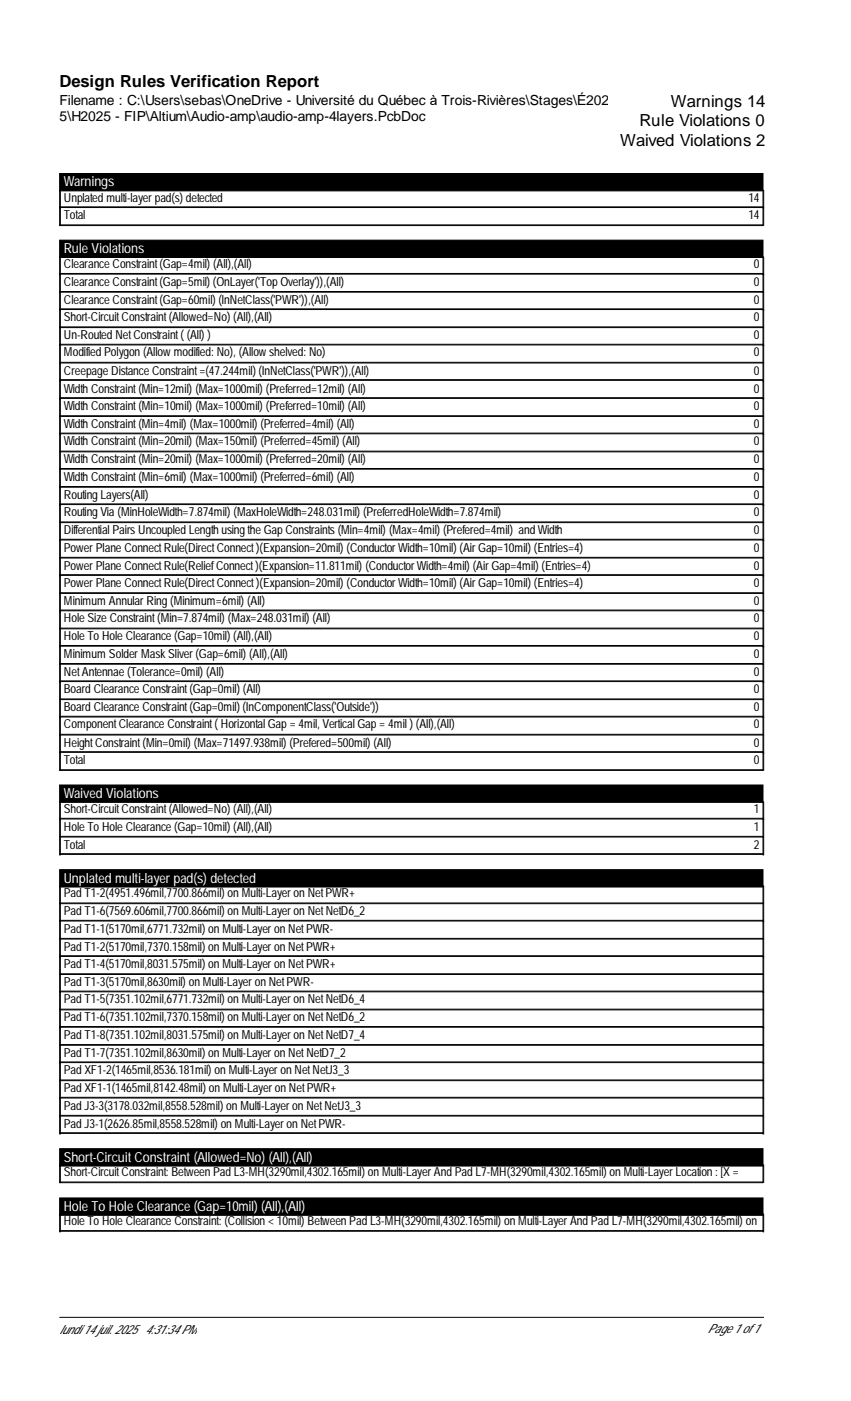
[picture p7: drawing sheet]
<svg xmlns="http://www.w3.org/2000/svg" width="216mm" height="356mm" viewBox="0 0 216 356" stroke-linecap="round" stroke-linejoin="round" font-family="sans-serif">
<defs><g id="words">
<g font-size="4.2">
<text x="15.1" y="22.1">Design Rules Verification Report</text>
<text x="170.2" y="27.1">Warnings 14</text>
<text x="162.2" y="32">Rule Violations 0</text>
<text x="157.3" y="37.1">Waived Violations 2</text>
</g>
<g font-size="3.5">
<text x="15.1" y="26.6">Filename : C:\Users\sebas\OneDrive - Université du Québec à Trois-Rivières\Stages\É202</text>
<text x="15.1" y="30.7">5\H2025 - FIP\Altium\Audio-amp\audio-amp-4layers.PcbDoc</text>
</g>
<g font-size="3.5" fill="#fff">
<text x="16.2" y="47.3">Warnings</text>
<text x="16.2" y="64.2">Rule Violations</text>
<text x="16.2" y="202.5">Waived Violations</text>
<text x="16.2" y="224">Unplated multi-layerpad(s) detected</text>
<text x="16.2" y="294.8">Short-CircuitConstraint(Allowed=No) (All),(All)</text>
<text x="16.2" y="307.4">Hole To Hole Clearance(Gap=10mil) (All),(All)</text>
</g>
<g font-size="3.2">
<text x="16.2" y="51.2">Unplated multi-layer pad(s) detected</text>
<text x="189.9" y="51.2">14</text>
<text x="16.2" y="55.6">Total</text>
<text x="189.9" y="55.6">14</text>
<text x="16.2" y="68.1">ClearanceConstraint(Gap=4mil) (All),(All)</text>
<text x="191.3" y="68.1">0</text>
<text x="16.2" y="72.5">ClearanceConstraint(Gap=5mil) (OnLayer('TopOverlay')),(All)</text>
<text x="16.2" y="77.1">ClearanceConstraint(Gap=60mil) (InNetClass('PWR')),(All)</text>
<text x="191.3" y="72.5">0</text>
<text x="191.3" y="77.1">0</text>
<text x="16.2" y="81.5">Short-CircuitConstraint(Allowed=No) (All),(All)</text>
<text x="191.3" y="81.5">0</text>
<text x="16.2" y="86.1">Un-RoutedNetConstraint( (All) )</text>
<text x="191.3" y="86.1">0</text>
<text x="16.2" y="90.5">ModifiedPolygon(Allowmodified: No), (Allowshelved: No)</text>
<text x="16.2" y="95.1">CreepageDistanceConstraint=(47.244mil) (InNetClass('PWR')),(All)</text>
<text x="191.3" y="90.5">0</text>
<text x="191.3" y="95.1">0</text>
<text x="16.2" y="99.6">WidthConstraint(Min=12mil) (Max=1000mil) (Preferred=12mil) (All)</text>
<text x="191.3" y="99.6">0</text>
<text x="16.2" y="104">WidthConstraint(Min=10mil) (Max=1000mil) (Preferred=10mil) (All)</text>
<text x="191.3" y="104">0</text>
<text x="16.2" y="108.6">WidthConstraint(Min=4mil) (Max=1000mil) (Preferred=4mil) (All)</text>
<text x="16.2" y="113">WidthConstraint(Min=20mil) (Max=150mil) (Preferred=45mil) (All)</text>
<text x="191.3" y="108.6">0</text>
<text x="191.3" y="113">0</text>
<text x="16.2" y="117.6">WidthConstraint(Min=20mil) (Max=1000mil) (Preferred=20mil) (All)</text>
<text x="191.3" y="117.6">0</text>
<text x="16.2" y="122">WidthConstraint(Min=6mil) (Max=1000mil) (Preferred=6mil) (All)</text>
<text x="191.3" y="122">0</text>
<text x="16.2" y="126.6">RoutingLayers(All)</text>
<text x="16.2" y="131">RoutingVia (MinHoleWidth=7.874mil) (MaxHoleWidth=248.031mil) (PreferredHoleWidth=7.874mil)</text>
<text x="191.3" y="126.6">0</text>
<text x="191.3" y="131">0</text>
<text x="16.2" y="135.6">Differential PairsUncoupledLengthusingtheGapConstraints(Min=4mil) (Max=4mil) (Prefered=4mil) andWidth</text>
<text x="191.3" y="135.6">0</text>
<text x="16.2" y="140">Power PlaneConnectRule(DirectConnect)(Expansion=20mil) (Conductor Width=10mil) (Air Gap=10mil) (Entries=4)</text>
<text x="191.3" y="140">0</text>
<text x="16.2" y="144.6">Power PlaneConnectRule(ReliefConnect)(Expansion=11.811mil) (Conductor Width=4mil) (Air Gap=4mil) (Entries=4)</text>
<text x="16.2" y="149">Power PlaneConnectRule(DirectConnect)(Expansion=20mil) (Conductor Width=10mil) (Air Gap=10mil) (Entries=4)</text>
<text x="191.3" y="144.6">0</text>
<text x="191.3" y="149">0</text>
<text x="16.2" y="153.5">MinimumAnnular Ring(Minimum=6mil) (All)</text>
<text x="191.3" y="153.5">0</text>
<text x="16.2" y="158">HoleSizeConstraint(Min=7.874mil) (Max=248.031mil) (All)</text>
<text x="191.3" y="158">0</text>
<text x="16.2" y="162.5">HoleToHoleClearance(Gap=10mil) (All),(All)</text>
<text x="16.2" y="166.9">MinimumSolder MaskSliver (Gap=6mil) (All),(All)</text>
<text x="191.3" y="162.5">0</text>
<text x="191.3" y="166.9">0</text>
<text x="16.2" y="171.5">NetAntennae(Tolerance=0mil) (All)</text>
<text x="191.3" y="171.5">0</text>
<text x="16.2" y="175.9">Board ClearanceConstraint(Gap=0mil) (All)</text>
<text x="191.3" y="175.9">0</text>
<text x="16.2" y="180.5">Board ClearanceConstraint(Gap=0mil) (InComponentClass('Outside'))</text>
<text x="16.2" y="184.9">ComponentClearanceConstraint( Horizontal Gap=4mil, Vertical Gap=4mil ) (All),(All)</text>
<text x="191.3" y="180.5">0</text>
<text x="191.3" y="184.9">0</text>
<text x="16.2" y="189.5">HeightConstraint(Min=0mil) (Max=71497.938mil) (Prefered=500mil) (All)</text>
<text x="191.3" y="189.5">0</text>
<text x="16.2" y="193.9">Total</text>
<text x="191.3" y="193.9">0</text>
<text x="16.2" y="206.4">Short-CircuitConstraint(Allowed=No) (All),(All)</text>
<text x="191.3" y="206.4">1</text>
<text x="16.2" y="210.8">HoleToHoleClearance(Gap=10mil) (All),(All)</text>
<text x="16.2" y="215.4">Total</text>
<text x="191.3" y="210.8">1</text>
<text x="191.3" y="215.4">2</text>
<text x="16.2" y="227.7">PadT1-2(4951.496mil,7700.866mil) onMulti-Layer onNetPWR+</text>
<text x="16.2" y="232.3">PadT1-6(7569.606mil,7700.866mil) onMulti-Layer onNetNetD6_2</text>
<text x="16.2" y="236.7">PadT1-1(5170mil,6771.732mil) onMulti-Layer onNetPWR-</text>
<text x="16.2" y="241.3">PadT1-2(5170mil,7370.158mil) onMulti-Layer onNetPWR+</text>
<text x="16.2" y="245.7">PadT1-4(5170mil,8031.575mil) onMulti-Layer onNetPWR+</text>
<text x="16.2" y="250.3">PadT1-3(5170mil,8630mil) onMulti-Layer onNetPWR-</text>
<text x="16.2" y="254.7">PadT1-5(7351.102mil,6771.732mil) onMulti-Layer onNetNetD6_4</text>
<text x="16.2" y="259.2">PadT1-6(7351.102mil,7370.158mil) onMulti-Layer onNetNetD6_2</text>
<text x="16.2" y="263.7">PadT1-8(7351.102mil,8031.575mil) onMulti-Layer onNetNetD7_4</text>
<text x="16.2" y="268.2">PadT1-7(7351.102mil,8630mil) onMulti-Layer onNetNetD7_2</text>
<text x="16.2" y="272.6">PadXF1-2(1465mil,8536.181mil) onMulti-Layer onNetNetJ3_3</text>
<text x="16.2" y="277.2">PadXF1-1(1465mil,8142.48mil) onMulti-Layer onNetPWR+</text>
<text x="16.2" y="281.6">PadJ3-3(3178.032mil,8558.528mil) onMulti-Layer onNetNetJ3_3</text>
<text x="16.2" y="286.2">PadJ3-1(2626.85mil,8558.528mil) onMulti-Layer onNetPWR-</text>
<text x="16.2" y="298.5">Short-CircuitConstraint: BetweenPadL3-MH(3290mil,4302.165mil) onMulti-Layer AndPadL7-MH(3290mil,4302.165mil) onMulti-Layer Location: [X =</text>
<text x="16.2" y="311">HoleToHoleClearanceConstraint: (Collision&lt; 10mil) BetweenPadL3-MH(3290mil,4302.165mil) onMulti-Layer AndPadL7-MH(3290mil,4302.165mil) on</text>
<text x="15.1" y="338.7">lundi 14juil. 2025</text>
<text x="36.8" y="338.7">4:31:34PM</text>
<text x="179.5" y="338.3">Page1 of 1</text>
</g>
</g></defs>
<path d="M15.1 44h178.5v4.4h-178.5zM15.1 61h178.5v4.4h-178.5zM15.1 199.2h178.5v4.5h-178.5zM15.1 220.7h178.5v4.4h-178.5zM15.1 291.6h178.5v4.4h-178.5zM15.1 304.1h178.5v4.4h-178.5z" fill="#000" stroke="#000" stroke-width=".25"/>
<g fill="none" stroke="#000" stroke-width=".25">
<path d="M15.1 52.7h178.5M15.1 52.5h178.5M15.1 48.3v9h178.5v-9M15.1 57.1h178.5M15.3 48.3v9M193.7 48.3v9M15.1 65.2v130.3h178.5v-130.3M15.1 69.6h178.5M15.1 69.4h178.5M15.1 74.2h178.5M15.1 74h178.5M15.1 78.6h178.5"/>
<path d="M15.1 78.4h178.5M15.3 65.2v130.3M193.7 65.2v130.3M15.1 83.2h178.5M15.1 83h178.5M15.1 87.6h178.5M15.1 87.4h178.5M15.1 92.1h178.5M15.1 92h178.5M15.1 96.5h178.5M15.1 96.4h178.5M15.1 101.1h178.5"/>
<path d="M15.1 100.9h178.5M15.1 105.7h178.5M15.1 105.5h178.5M15.1 110.1h178.5M15.1 109.9h178.5M15.1 114.7h178.5M15.1 114.5h178.5M15.1 119.1h178.5M15.1 118.9h178.5M15.1 123.7h178.5M15.1 123.5h178.5M15.1 128.1h178.5"/>
<path d="M15.1 127.9h178.5M15.1 132.7h178.5M15.1 132.5h178.5M15.1 137.1h178.5M15.1 136.9h178.5M15.1 141.6h178.5M15.1 141.5h178.5M15.1 146h178.5M15.1 145.9h178.5M15.1 150.6h178.5M15.1 150.4h178.5M15.1 155h178.5"/>
<path d="M15.1 154.9h178.5M15.1 159.6h178.5M15.1 159.4h178.5M15.1 164h178.5M15.1 163.8h178.5M15.1 168.6h178.5M15.1 168.4h178.5M15.1 173h178.5M15.1 172.8h178.5M15.1 177.6h178.5M15.1 177.4h178.5M15.1 182h178.5"/>
<path d="M15.1 181.8h178.5M15.1 186.6h178.5M15.1 186.4h178.5M15.1 191h178.5M15.1 190.8h178.5M15.1 195.4h178.5M15.1 203.5v13.5M15.1 207.9h178.5M15.1 207.7h178.5M15.1 212.5h178.5M15.1 212.3h178.5M15.1 216.9h178.5"/>
<path d="M15.1 216.7h178.5M15.3 203.5v13.5M193.6 203.5v13.5M193.7 203.5v13.5M15.1 224.8v63.1M15.1 229.4h178.5M15.1 229.2h178.5M15.1 233.8h178.5M15.1 233.6h178.5M15.1 238.4h178.5M15.1 238.2h178.5M15.3 224.8v63.1"/>
<path d="M193.6 224.8v63.1M193.7 224.8v63.1M15.1 242.8h178.5M15.1 242.6h178.5M15.1 247.3h178.5M15.1 247.2h178.5M15.1 251.7h178.5M15.1 251.6h178.5M15.1 256.3h178.5M15.1 256.1h178.5M15.1 260.7h178.5M15.1 260.6h178.5"/>
<path d="M15.1 265.3h178.5M15.1 265.1h178.5M15.1 269.7h178.5M15.1 269.5h178.5M15.1 274.3h178.5M15.1 274.1h178.5M15.1 278.7h178.5M15.1 278.5h178.5M15.1 295.6v4.6h178.5v-4.6M15.1 283.3h178.5M15.1 283.1h178.5M15.1 287.7h178.5"/>
<path d="M15.1 287.5h178.5M15.3 295.6v4.6M193.7 295.6v4.6M15.1 308.1v4.6M15.1 300h178.5M15.1 312.5h178.5M15.1 312.3h178.5M15.3 308.1v4.6M193.6 308.1v4.6M193.7 308.1v4.6M15.1 334.4h178.6"/>
</g>
<use href="#words"/>
</svg>
